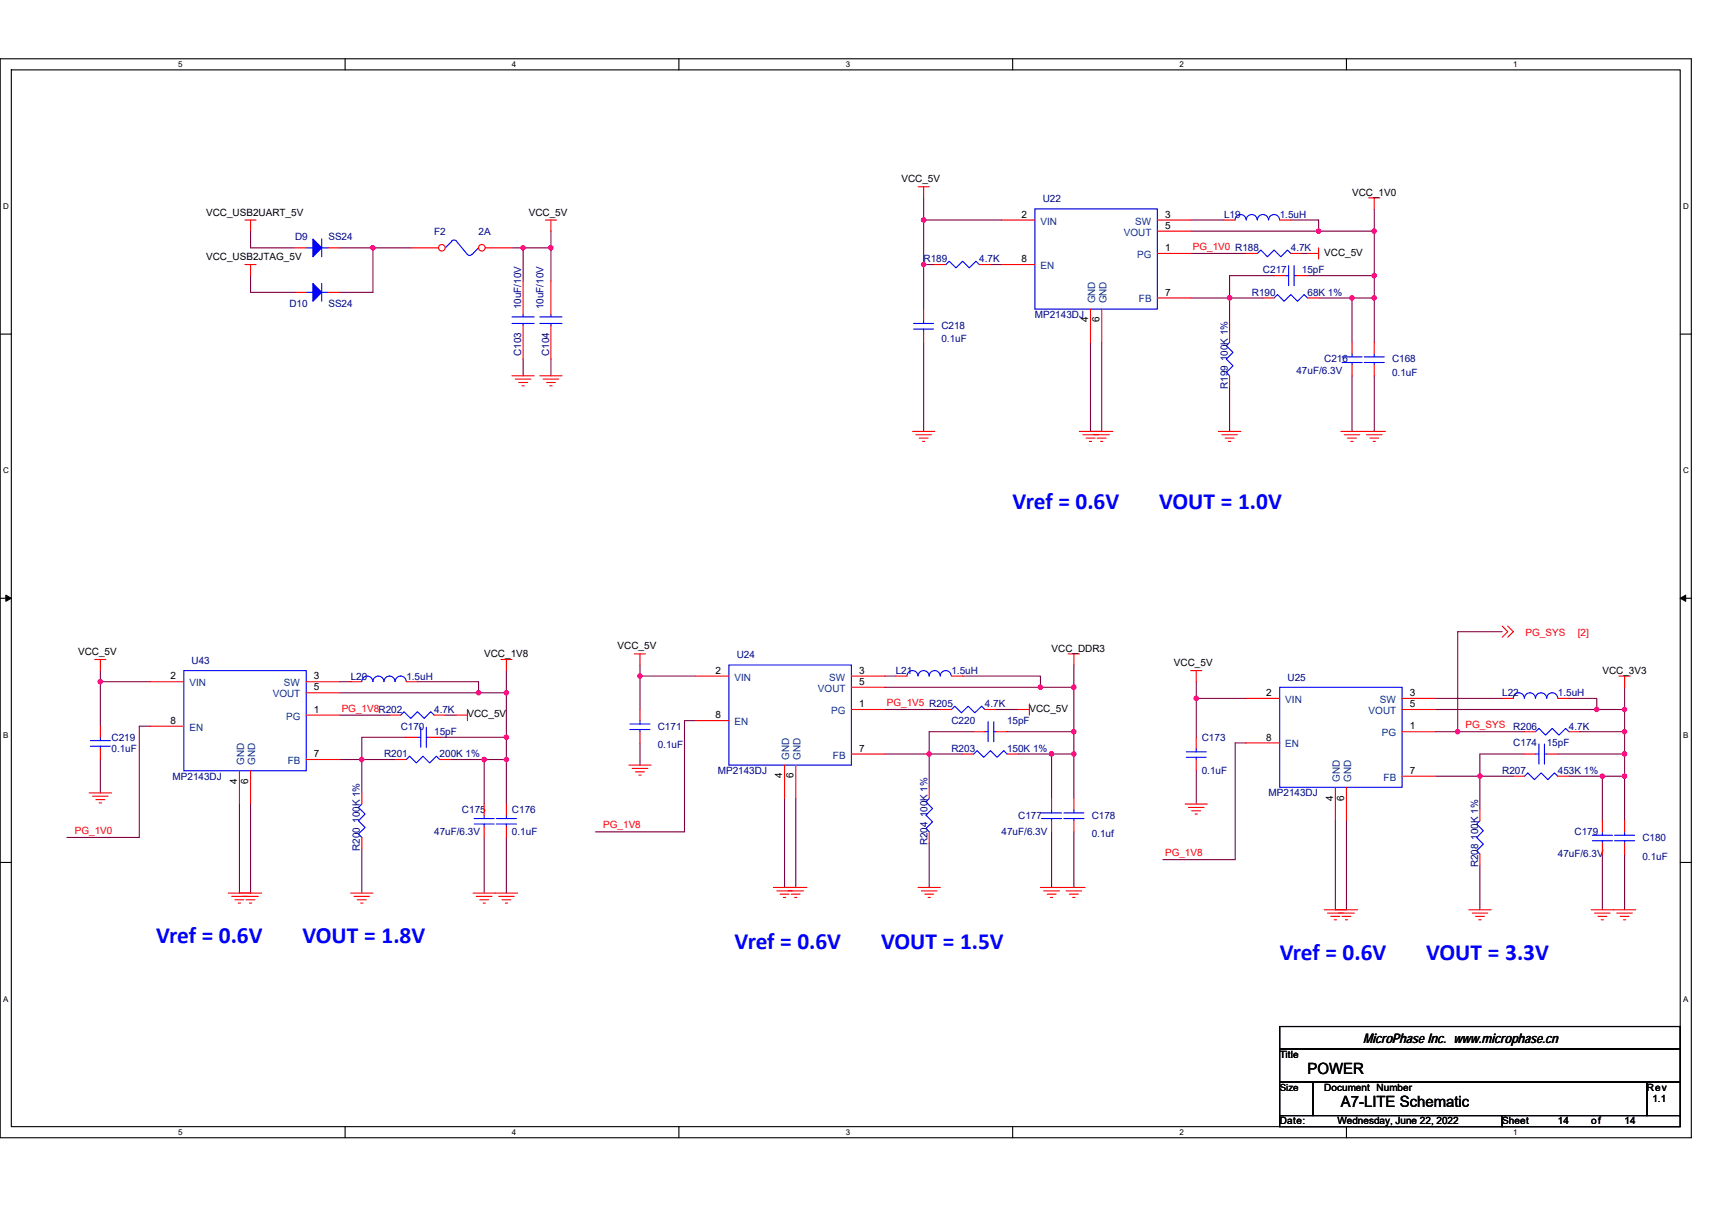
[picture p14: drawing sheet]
<svg xmlns="http://www.w3.org/2000/svg" width="297mm" height="210mm" viewBox="0 0 297 210" stroke-linecap="round" stroke-linejoin="round" font-family="sans-serif">
<defs><g id="words">
<g font-size="4" fill="#00f">
<text x="175.7" y="88.4">Vref = 0.6V</text>
<text x="201.1" y="88.4">VOUT = 1.0V</text>
<text x="27.1" y="163.7">Vref = 0.6V</text>
<text x="52.5" y="163.7">VOUT = 1.8V</text>
<text x="127.4" y="164.6">Vref = 0.6V</text>
<text x="152.9" y="164.6">VOUT = 1.5V</text>
<text x="222" y="166.6">Vref = 0.6V</text>
<text x="247.5" y="166.6">VOUT = 3.3V</text>
</g>
<g font-size="2.7">
<text x="226.9" y="186.3">POWER</text>
<text x="232.6" y="192.1">A7-LITE Schematic</text>
</g>
<text font-size="2.3" x="236.5" y="181.1">MicroPhase Inc. www.microphase.cn</text>
<g font-size="1.7">
<text x="156.4" y="31.6">VCC_5V</text>
<text x="234.6" y="34">VCC_1V0</text>
<text x="35.7" y="37.4">VCC_USB2UART_5V</text>
<text x="91.7" y="37.4">VCC_5V</text>
<text x="177.2" y="37.8">2</text>
<text x="202.2" y="39.7">5</text>
<text x="202.2" y="37.8">3</text>
<text x="35.7" y="45.1">VCC_USB2JTAG_5V</text>
<text x="177.2" y="45.5">8</text>
<text x="202.2" y="43.6">1</text>
<text x="229.8" y="44.4">VCC_5V</text>
<text x="202.2" y="51.3">7</text>
<text x="188.8" y="55.9" transform="rotate(-90 188.8 55.9)">4</text>
<text x="190.8" y="55.9" transform="rotate(-90 190.8 55.9)">6</text>
<text x="13.5" y="113.7">VCC_5V</text>
<text x="107.2" y="112.7">VCC_5V</text>
<text x="182.5" y="113.1">VCC_DDR3</text>
<text x="29.6" y="117.9">2</text>
<text x="54.5" y="119.8">5</text>
<text x="54.5" y="117.9">3</text>
<text x="84" y="114">VCC_1V8</text>
<text x="124.1" y="116.9">2</text>
<text x="149.1" y="118.9">5</text>
<text x="149.1" y="116.9">3</text>
<text x="203.7" y="115.6">VCC_5V</text>
<text x="278" y="116.9">VCC_3V3</text>
<text x="29.6" y="125.6">8</text>
<text x="54.5" y="123.7">1</text>
<text x="81.1" y="124.5">VCC_5V</text>
<text x="124.1" y="124.7">8</text>
<text x="149.1" y="122.7">1</text>
<text x="178.6" y="123.5">VCC_5V</text>
<text x="219.7" y="120.8">2</text>
<text x="244.6" y="122.7">5</text>
<text x="244.6" y="120.8">3</text>
<text x="54.5" y="131.4">7</text>
<text x="149.1" y="130.5">7</text>
<text x="219.7" y="128.5">8</text>
<text x="244.6" y="126.6">1</text>
<text x="41.1" y="136.1" transform="rotate(-90 41.1 136.1)">4</text>
<text x="43.1" y="136.1" transform="rotate(-90 43.1 136.1)">6</text>
<text x="135.7" y="135.1" transform="rotate(-90 135.7 135.1)">4</text>
<text x="137.7" y="135.1" transform="rotate(-90 137.7 135.1)">6</text>
<text x="244.6" y="134.3">7</text>
<text x="231.3" y="138.9" transform="rotate(-90 231.3 138.9)">4</text>
<text x="233.2" y="138.9" transform="rotate(-90 233.2 138.9)">6</text>
<text x="222" y="183.6">Title</text>
<text x="222" y="189.3">Size</text>
<text x="229.8" y="189.3">Document Number</text>
<text x="285.7" y="189.3">Rev</text>
<text x="286.7" y="191.3">1.1</text>
<text x="222" y="195.1">Date:</text>
<text x="232.1" y="195.1">Wednesday, June 22, 2022</text>
<text x="260.6" y="195.1">Sheet</text>
<text x="270.3" y="195.1">14</text>
<text x="276.1" y="195.1">of</text>
<text x="281.9" y="195.1">14</text>
</g>
<g font-size="1.7" fill="#000080">
<text x="180.9" y="35.1">U22</text>
<text x="51.2" y="41.7">D9</text>
<text x="57" y="41.7">SS24</text>
<text x="75.3" y="40.7">F2</text>
<text x="83" y="40.7">2A</text>
<text x="212.4" y="37.8">L19</text>
<text x="222" y="37.8">1.5uH</text>
<text x="160.2" y="45.5">R189</text>
<text x="169.9" y="45.5">4.7K</text>
<text x="219.1" y="47.5">C217</text>
<text x="224" y="43.6">4.7K</text>
<text x="225.9" y="47.5">15pF</text>
<text x="50.2" y="53.3">D10</text>
<text x="57" y="53.3">SS24</text>
<text x="90.4" y="53.6" transform="rotate(-90 90.4 53.6)">10uF/10V</text>
<text x="94.3" y="53.6" transform="rotate(-90 94.3 53.6)">10uF/10V</text>
<text x="217.2" y="51.3">R190</text>
<text x="226.9" y="51.3">68K 1%</text>
<text x="163.3" y="57.1">C218</text>
<text x="163.3" y="59.4">0.1uF</text>
<text x="179.6" y="55.2">MP2143DJ</text>
<text x="90.4" y="61.7" transform="rotate(-90 90.4 61.7)">C103</text>
<text x="95.3" y="61.7" transform="rotate(-90 95.3 61.7)">C104</text>
<text x="224.9" y="64.8">47uF/6.3V</text>
<text x="229.8" y="62.9">C216</text>
<text x="241.5" y="62.9">C168</text>
<text x="241.5" y="65.2">0.1uF</text>
<text x="213" y="67.5" transform="rotate(-90 213 67.5)">R199 100K 1%</text>
<text x="33.2" y="115.2">U43</text>
<text x="60.9" y="117.9">L20</text>
<text x="70.5" y="117.9">1.5uH</text>
<text x="127.8" y="114.3">U24</text>
<text x="155.4" y="116.9">L21</text>
<text x="165.1" y="116.9">1.5uH</text>
<text x="223.4" y="118.1">U25</text>
<text x="75.3" y="123.7">4.7K</text>
<text x="165.1" y="125.6">C220</text>
<text x="170.9" y="122.7">4.7K</text>
<text x="174.7" y="125.6">15pF</text>
<text x="260.6" y="120.8">L22</text>
<text x="270.3" y="120.8">1.5uH</text>
<text x="19.3" y="128.5">C219</text>
<text x="19.3" y="130.5">0.1uF</text>
<text x="66.6" y="131.4">R201</text>
<text x="69.5" y="126.6">C170</text>
<text x="75.3" y="127.6">15pF</text>
<text x="76.3" y="131.4">200K 1%</text>
<text x="114.1" y="126.6">C171</text>
<text x="114.1" y="129.9">0.1uF</text>
<text x="165.1" y="130.5">R203</text>
<text x="174.7" y="130.5">150K 1%</text>
<text x="208.5" y="128.5">C173</text>
<text x="262.6" y="126.6">R206</text>
<text x="262.6" y="129.5">C174</text>
<text x="268.4" y="129.5">15pF</text>
<text x="272.2" y="126.6">4.7K</text>
<text x="29.9" y="135.3">MP2143DJ</text>
<text x="124.5" y="134.3">MP2143DJ</text>
<text x="208.5" y="134.3">0.1uF</text>
<text x="260.6" y="134.3">R207</text>
<text x="270.3" y="134.3">453K 1%</text>
<text x="80.2" y="141.1">C175</text>
<text x="88.8" y="141.1">C176</text>
<text x="176.7" y="142">C177</text>
<text x="189.4" y="142">C178</text>
<text x="220.1" y="138.2">MP2143DJ</text>
<text x="62.5" y="147.6" transform="rotate(-90 62.5 147.6)">R200 100K 1%</text>
<text x="75.3" y="144.9">47uF/6.3V</text>
<text x="88.8" y="144.9">0.1uF</text>
<text x="160.9" y="146.7" transform="rotate(-90 160.9 146.7)">R204 100K 1%</text>
<text x="173.8" y="144.9">47uF/6.3V</text>
<text x="189.4" y="145.3">0.1uf</text>
<text x="270.3" y="148.8">47uF/6.3V</text>
<text x="273.2" y="144.9">C179</text>
<text x="285" y="145.9">C180</text>
<text x="285" y="149.2">0.1uF</text>
<text x="256.5" y="150.5" transform="rotate(-90 256.5 150.5)">R208 100K 1%</text>
</g>
<g font-size="1.7" fill="#004080">
<text x="180.5" y="39">VIN</text>
<text x="195" y="40.9">VOUT</text>
<text x="197" y="39">SW</text>
<text x="180.5" y="46.7">EN</text>
<text x="197.3" y="44.8">PG</text>
<text x="190" y="52.7" transform="rotate(-90 190 52.7)">GND</text>
<text x="192" y="52.7" transform="rotate(-90 192 52.7)">GND</text>
<text x="197.6" y="52.5">FB</text>
<text x="32.9" y="119.1">VIN</text>
<text x="49.3" y="119.1">SW</text>
<text x="127.4" y="118.1">VIN</text>
<text x="143.9" y="118.1">SW</text>
<text x="47.3" y="121">VOUT</text>
<text x="49.6" y="124.9">PG</text>
<text x="127.4" y="125.8">EN</text>
<text x="141.9" y="120.1">VOUT</text>
<text x="144.2" y="123.9">PG</text>
<text x="223" y="122">VIN</text>
<text x="237.5" y="123.9">VOUT</text>
<text x="239.4" y="122">SW</text>
<text x="32.9" y="126.8">EN</text>
<text x="136.9" y="131.8" transform="rotate(-90 136.9 131.8)">GND</text>
<text x="138.9" y="131.8" transform="rotate(-90 138.9 131.8)">GND</text>
<text x="144.5" y="131.6">FB</text>
<text x="223" y="129.7">EN</text>
<text x="239.8" y="127.8">PG</text>
<text x="42.4" y="132.8" transform="rotate(-90 42.4 132.8)">GND</text>
<text x="44.3" y="132.8" transform="rotate(-90 44.3 132.8)">GND</text>
<text x="49.9" y="132.6">FB</text>
<text x="232.5" y="135.7" transform="rotate(-90 232.5 135.7)">GND</text>
<text x="234.4" y="135.7" transform="rotate(-90 234.4 135.7)">GND</text>
<text x="240.1" y="135.5">FB</text>
</g>
<g font-size="1.7" fill="#f00">
<text x="207" y="43.4">PG_1V0 R188</text>
<text x="264.7" y="110.4">PG_SYS</text>
<text x="273.8" y="110.4">[2]</text>
<text x="59.3" y="123.5">PG_1V8R202</text>
<text x="153.9" y="122.5">PG_1V5 R205</text>
<text x="254.3" y="126.4">PG_SYS</text>
<text x="104.7" y="143.8">PG_1V8</text>
<text x="13" y="144.7">PG_1V0</text>
<text x="202.1" y="148.6">PG_1V8</text>
</g>
<g font-size="1.4">
<text x="30.9" y="11.7">5</text>
<text x="88.8" y="11.7">4</text>
<text x="146.7" y="11.7">3</text>
<text x="204.7" y="11.7">2</text>
<text x="262.6" y="11.7">1</text>
<text x=".5" y="36.3">D</text>
<text x="292" y="36.3">D</text>
<text x=".5" y="82.1">C</text>
<text x="292" y="82.1">C</text>
<text x=".5" y="128">B</text>
<text x="292" y="128">B</text>
<text x=".5" y="173.8">A</text>
<text x="292" y="173.8">A</text>
<text x="30.9" y="197">5</text>
<text x="88.8" y="197">4</text>
<text x="146.7" y="197">3</text>
<text x="204.7" y="197">2</text>
<text x="262.6" y="197">1</text>
</g>
</g></defs>
<path d="M0 10.2h293.5v187.2h-293.5zM2 12.1h289.5v183.4h-289.5z" fill="none" stroke="#000" stroke-width=".19"/>
<g fill="#fff">
<path d="M30.9 10.4h.8v1.6h-.8z"/>
<path d="M30.9 195.7h.8v1.6h-.8z"/>
</g>
<path d="M59.9 10.2v1.9M59.9 195.5v1.9" fill="none" stroke="#000" stroke-width=".19"/>
<g fill="#fff">
<path d="M88.8 10.4h.8v1.6h-.8z"/>
<path d="M88.8 195.7h.8v1.6h-.8z"/>
</g>
<path d="M117.8 10.2v1.9M117.8 195.5v1.9" fill="none" stroke="#000" stroke-width=".19"/>
<g fill="#fff">
<path d="M146.7 10.4h.8v1.6h-.8z"/>
<path d="M146.7 195.7h.8v1.6h-.8z"/>
</g>
<path d="M175.7 10.2v1.9M175.7 195.5v1.9" fill="none" stroke="#000" stroke-width=".19"/>
<g fill="#fff">
<path d="M204.7 10.4h.7v1.6h-.7z"/>
<path d="M204.7 195.7h.7v1.6h-.7z"/>
</g>
<path d="M233.6 10.2v1.9M233.6 195.5v1.9" fill="none" stroke="#000" stroke-width=".19"/>
<g fill="#fff">
<path d="M262.6 10.4h.7v1.6h-.7z"/>
<path d="M262.6 195.7h.7v1.6h-.7z"/>
<path d="M.5 35.1h1v1.5h-1z"/>
<path d="M292 35.1h1v1.5h-1z"/>
<path d="M.5 80.9h1v1.5h-1z"/>
<path d="M292 80.9h1v1.5h-1z"/>
</g>
<path d="M0 58h2M291.5 58h2" fill="none" stroke="#000" stroke-width=".19"/>
<g fill="#fff">
<path d="M.5 126.7h.9v1.6h-.9z"/>
<path d="M292 126.7h.9v1.6h-.9z"/>
</g>
<path d="M0 103.8h2M291.5 103.8h2" fill="none" stroke="#000" stroke-width=".19"/>
<path d="M1 103.3l1 .5-1 .6zM291.5 103.8l1-.5v1.1z" fill="#000" stroke="#000" stroke-width=".17"/>
<g fill="#fff">
<path d="M.5 172.6h.9v1.5h-.9z"/>
<path d="M292 172.6h.9v1.5h-.9z"/>
</g>
<path d="M0 149.7h2M291.5 149.7h2M222 178.1h69.5v3.9h-69.5zM222 182h69.5v5.8h-69.5zM222 187.8h5.8v5.8h-5.8zM222 193.6h38.6v1.9h-38.6zM227.8 187.8h57.9v5.8h-57.9zM260.6 193.6h30.9v1.9h-30.9zM285.7 187.8h5.8v5.8h-5.8z" fill="none" stroke="#000" stroke-width=".19"/>
<g fill="none" stroke="#800040" stroke-width=".19">
<path d="M160.2 34.3v3.9M160.2 38.2v7.7h2M160.2 38.2h13.6M206.6 38.2h5.8M224 38.2h4.8v1.9M238.4 36.3v3.8M43.5 40.1v2.9h7.7M43.5 47.8v2.9h7.7M58.9 43h5.8v7.7h-5.8M64.7 43h6.8M88.8 43h2M90.8 43h4.8"/>
<path d="M90.8 43v5.8M95.6 40.1v2.9M95.6 43v5.8M160.2 59.4v15.5M160.2 45.9v7.7M171.8 45.9h2M189.2 59.4v15.5M191.2 59.4v15.5M206.6 51.7h6.7M206.6 40.1h22.2M206.6 44h9.6M213.3 51.7v5.8"/>
<path d="M213.3 51.7h5.8M221.1 47.8h-7.8v3.9M225.9 44h1M226.9 47.8h11.5M228.8 40.1h9.6M228.8 51.7h5.8M234.6 51.7h3.8M234.6 51.7v7.7M238.4 47.8v3.9M238.4 40.1v7.7M238.4 51.7v7.7M90.8 62.3v2.9"/>
<path d="M95.6 62.3v2.9M213.3 67.1v7.8M234.6 65.2v9.7M238.4 65.2v9.7M17.4 118.3h8.7M17.4 116.4v1.9M17.4 118.3v7.7M58.9 118.3h2M72.4 118.3h10.6v1.9M87.9 116.4v3.8M111 115.4v7.7M111 117.3h9.7"/>
<path d="M153.5 117.3h1.9M153.5 119.3h27M167 117.3h13.5v2M180.5 119.3h5.8M186.3 115.4v3.9M186.3 119.3v7.7M207.6 118.3v2.9M260.6 109.6h-7.7v17.4M281.9 119.3v3.8M17.4 131.8v5.8M26.1 126h-1.9v19.3h-12.6M41.5 139.5v15.5"/>
<path d="M43.5 139.5v15.5M58.9 124.1h8.7M58.9 120.2h24.1M58.9 131.8h3.9M62.8 131.8v5.8M62.8 131.8h5.8M70.5 128h-7.7v3.8M76.3 128h11.6M77.3 124.1h1.9M78.2 131.8h5.8M83 120.2h4.9M84 131.8h3.9"/>
<path d="M84 131.8v7.7M87.9 120.2v7.8M87.9 131.8v7.7M87.9 128v3.8M111 128.9v3.9M120.7 125.1h-1.9v19.3h-15.5M136.1 138.6v15.4M138.1 138.6v15.4M153.5 123.1h9.6M153.5 130.9h7.7M161.2 130.9v5.7M161.2 130.9h5.8"/>
<path d="M168.9 127h-7.7v3.9M172.8 123.1h3.9M174.7 127h11.6M176.7 130.9h5.8M182.5 130.9h3.8M182.5 130.9v7.7M186.3 130.9v7.7M186.3 127v3.9M207.6 133.8v5.7M207.6 121.2h8.6M207.6 121.2v6.8M216.2 128.9h-1.9v20.3h-12.5"/>
<path d="M249.1 123.1h27.9M249.1 121.2h11.5M249.1 134.7h7.7M249.1 127h3.8M252.9 127h11.6M256.8 134.7v5.8M256.8 134.7h5.8M264.5 130.9h-7.7v3.8M270.3 130.9h11.6M272.2 134.7h5.8M272.2 121.2h4.8v1.9M274.1 127h7.8"/>
<path d="M277 123.1h4.9M278 134.7v7.7M278 134.7h3.9M281.9 134.7v7.7M281.9 127v3.9M281.9 123.1v3.9M281.9 130.9v3.8M62.8 147.3v7.7M84 145.3v9.7M87.9 145.3v9.7M161.2 146.3v7.7M182.5 144.4v9.6"/>
<path d="M186.3 144.4v9.6M231.7 142.4v15.5M233.6 142.4v15.5M256.8 150.2v7.7M278 148.2v9.7M281.9 148.2v9.7"/>
</g>
<g fill="#f0f" stroke="#f0f" stroke-width=".19">
<circle cx="64.7" cy="43" r=".38"/>
<circle cx="95.6" cy="43" r=".38"/>
<circle cx="90.7" cy="43" r=".38"/>
<circle cx="160.3" cy="38.2" r=".38"/>
<circle cx="238.4" cy="40.1" r=".38"/>
<circle cx="213.3" cy="51.7" r=".38"/>
<circle cx="238.4" cy="51.7" r=".38"/>
<circle cx="234.6" cy="51.7" r=".38"/>
<circle cx="160.3" cy="45.9" r=".38"/>
<circle cx="238.4" cy="47.8" r=".38"/>
<circle cx="228.8" cy="40.1" r=".38"/>
<circle cx="17.4" cy="118.3" r=".38"/>
<circle cx="87.9" cy="120.2" r=".38"/>
<circle cx="84" cy="131.8" r=".38"/>
<circle cx="62.8" cy="131.8" r=".38"/>
<circle cx="87.9" cy="131.8" r=".38"/>
<circle cx="87.9" cy="127.9" r=".38"/>
<circle cx="83" cy="120.2" r=".38"/>
<circle cx="111" cy="117.3" r=".38"/>
<circle cx="186.3" cy="119.3" r=".38"/>
<circle cx="180.5" cy="119.3" r=".38"/>
<circle cx="186.3" cy="130.8" r=".38"/>
<circle cx="182.4" cy="130.8" r=".38"/>
<circle cx="186.3" cy="127" r=".38"/>
<circle cx="161.2" cy="130.8" r=".38"/>
<circle cx="281.9" cy="130.8" r=".38"/>
<circle cx="281.9" cy="127" r=".38"/>
<circle cx="252.9" cy="127" r=".38"/>
<circle cx="207.5" cy="121.2" r=".38"/>
<circle cx="256.8" cy="134.7" r=".38"/>
<circle cx="281.9" cy="123.1" r=".38"/>
<circle cx="278" cy="134.7" r=".38"/>
<circle cx="281.9" cy="134.7" r=".38"/>
<circle cx="277" cy="123.1" r=".38"/>
</g>
<g fill="none" stroke="#f00" stroke-width=".19">
<path d="M42.5 38.2h1.9M43.5 38.2v1.9M94.6 38.2h2M95.6 38.2v1.9M159.3 32.4h1.9M160.2 32.4v1.9M237.5 34.3h1.9M238.4 34.3v2M42.5 45.9h1.9M43.5 45.9v1.9M51.2 50.7h1.9M57 50.7h1.9"/>
<path d="M160.2 57.5v1.9M160.2 53.6v2M162.2 45.9h1.9M169.9 45.9h1.9M226.9 44h1.9M228.8 43v1.9M234.6 59.4v2M88.8 65.2h3.9M89.4 65.8h2.7M90 66.4h1.5M90.6 67h.3M93.7 65.2h3.8"/>
<path d="M94.2 65.8h2.7M94.8 66.4h1.6M95.4 67h.4M158.3 74.9h3.9M158.9 75.4h2.7M159.5 76h1.5M160.1 76.6h.4M187.3 74.9h3.9M187.9 75.4h2.7M188.4 76h1.6M189 76.6h.4M189.2 74.9h3.9"/>
<path d="M189.8 75.4h2.7M190.4 76h1.5M190.9 76.6h.4M211.4 74.9h3.9M212 75.4h2.7M212.6 76h1.5M213.1 76.6h.4M232.6 74.9h7.8M233.2 75.4h2.7M233.8 76h1.5M234.4 76.6h.4M234.6 63.3v1.9"/>
<path d="M237.1 75.4h2.7M237.7 76h1.5M238.2 76.6h.4M16.4 114.4h2M17.4 114.4v2M86.9 114.4h1.9M87.9 114.4v2M110.1 113.5h1.9M111 113.5v1.9M155.4 117.3h2M165.1 117.3h1.9M185.4 113.5h1.9"/>
<path d="M186.3 113.5v1.9M206.6 116.4h1.9M207.6 116.4v1.9M260.6 108.6l1 1-1 1M261.6 108.6l1 1-1 1M280.9 117.3h1.9M281.9 117.3v2M15.5 137.6h3.8M16.1 138.2h2.7M16.6 138.8h1.6M17.2 139.3h.4M70.5 128h1.9"/>
<path d="M74.4 128h1.9M79.2 124.1h1.9M81.1 123.1v2M84 139.5v2M87.9 139.5v2M109.1 132.8h3.9M109.7 133.3h2.7M110.3 133.9h1.5M110.8 134.5h.4M111 127v1.9M111 123.1v2M176.7 123.1h1.9"/>
<path d="M178.6 122.2v1.9M186.3 138.6v1.9M205.6 139.5h3.9M207.6 131.8v2M207.6 128v1.9M264.5 127h1.9M272.2 127h1.9M39.6 155h3.9M40.2 155.6h2.7M40.8 156.1h1.5M41.3 156.7h.4M41.5 155h3.9"/>
<path d="M42.1 155.6h2.7M42.7 156.1h1.5M43.3 156.7h.4M60.9 155h3.8M61.4 155.6h2.7M62 156.1h1.5M62.6 156.7h.4M82.1 155h7.7M82.7 155.6h2.7M83.2 156.1h1.6M83.8 156.7h.4M84 143.4v1.9"/>
<path d="M86.5 155.6h2.7M87.1 156.1h1.5M87.7 156.7h.4M87.9 143.4v1.9M134.2 154h3.9M134.8 154.6h2.7M135.4 155.2h1.5M135.9 155.7h.4M136.1 154h3.9M136.7 154.6h2.7M137.3 155.2h1.5M137.9 155.7h.4"/>
<path d="M159.3 154h3.8M159.9 154.6h2.7M160.5 155.2h1.5M161 155.7h.4M180.5 154h7.8M181.1 154.6h2.7M181.7 155.2h1.5M182.3 155.7h.3M185 154.6h2.7M185.5 155.2h1.6M186.1 155.7h.4M186.3 142.4v2"/>
<path d="M206.2 140.1h2.7M206.8 140.7h1.5M207.4 141.3h.3M229.8 157.9h3.8M230.3 158.5h2.7M230.9 159h1.5M231.5 159.6h.4M231.7 157.9h3.8M232.3 158.5h2.7M232.9 159h1.5M233.4 159.6h.4M254.8 157.9h3.9"/>
<path d="M255.4 158.5h2.7M256 159h1.6M256.6 159.6h.4M276.1 157.9h7.7M276.7 158.5h2.7M277.2 159h1.6M277.8 159.6h.4M278 146.3v1.9M278 142.4v2M280.5 158.5h2.7M281.1 159h1.5M281.7 159.6h.4"/>
<path d="M281.9 146.3v1.9M281.9 142.4v2"/>
</g>
<g fill="none" stroke="#00f" stroke-width=".19">
<path d="M53.1 50.7h1.2M55.8 50.7h1.2M55.8 49.2v3.1M78.4 41.8l-1.1 1.2M79.2 41.8l1.9 2.4M79.2 41.8l-.4-.1-.4 .1M81.8 44.1l-.3 .2-.4-.2M83 43l-1.1 1.2M158.5 56.1h3.5M158.5 57.1h3.5M160.2 57.1v.4M160.2 55.6v.5"/>
<path d="M164.1 45.9l.6-.6 1.2 1.2 1.1-1.2 1.2 1.2 1.1-1.2 .6 .6M232.9 61.9h3.4M232.9 62.9h3.4M234.6 62.9v.4M234.6 61.4v.5M157.4 117.3a.95 .95 0 0 1 .9-.9 .95 .95 0 0 1 1 .9 .96 .96 0 0 1 .9-.9 .96 .96 0 0 1 1 .9M161.2 117.3a.95 .95 0 0 1 1-.9 .95 .95 0 0 1 .9 .9 .96 .96 0 0 1 1-.9 .96 .96 0 0 1 1 .9M72.4 128h.6M73 126.2v3.5M74 126.2v3.5M74 128h.4M109.3 125.6h3.5"/>
<path d="M109.3 126.6h3.5M111 126.6v.4M111 125.1v.5M205.8 130.5h3.5M205.8 131.4h3.5M207.6 131.4v.4M207.6 129.9v.6M266.4 127l.6-.6 1.2 1.2 1.1-1.2 1.2 1.2 1.1-1.2 .6 .6M82.3 142h3.4M82.3 143h3.4M84 143v.4M84 141.5v.5"/>
<path d="M86.1 142h3.5M86.1 143h3.5M87.9 143v.4M87.9 141.5v.5M184.6 141.1h3.5M184.6 142h3.5M186.3 142v.4M186.3 140.5v.6M276.3 144.9h3.5M276.3 145.9h3.5M278 145.9v.4M278 144.4v.5"/>
<path d="M280.1 144.9h3.5M280.1 145.9h3.5M281.9 145.9v.4M281.9 144.4v.5"/>
</g>
<path d="M54.3 49.2l1.5 1.5-1.5 1.6z" fill-rule="evenodd" fill="#00f" stroke="#00f" stroke-width=".19"/>
<circle cx="76.7" cy="43" r=".57" fill="#fff" stroke="#f00" stroke-width=".19"/>
<path d="M71.5 43h4.6" fill="none" stroke="#f00" stroke-width=".19"/>
<circle cx="83.6" cy="43" r=".57" fill="#fff" stroke="#f00" stroke-width=".19"/>
<g fill="none" stroke="#f00" stroke-width=".19">
<path d="M173.8 38.2h5.8M200.8 38.2h5.8M212.4 38.2h1.9M222 38.2h2M51.2 43h1.9M57 43h1.9M84.2 43h4.6M90.8 56.5v5.8M90.8 48.8v5.8M95.6 56.5v5.8M95.6 48.8v5.8M173.8 45.9h5.8"/>
<path d="M189.2 53.6v5.8M191.2 53.6v5.8M200.8 44h5.8M200.8 40.1h5.8M200.8 51.7h5.8M213.3 57.5v1.9M216.2 44h2M219.1 51.7h2M221.1 47.8h1.9M224 44h1.9M224.9 47.8h2M226.9 51.7h1.9"/>
<path d="M238.4 59.4v2M213.3 65.2v1.9M238.4 63.3v1.9M26.1 118.3h5.8M53.1 118.3h5.8M60.9 118.3h1.9M70.5 118.3h1.9M120.7 117.3h5.8M147.7 117.3h5.8M147.7 119.3h5.8M17.4 129.9v1.9M17.4 126v2"/>
<path d="M26.1 126h5.8M41.5 133.8v5.7M43.5 133.8v5.7M53.1 124.1h5.8M53.1 120.2h5.8M53.1 131.8h5.8M62.8 137.6v1.9M67.6 124.1h1.9M68.6 131.8h1.9M75.3 124.1h2M76.3 131.8h1.9M120.7 125.1h5.8"/>
<path d="M136.1 132.8v5.8M138.1 132.8v5.8M147.7 123.1h5.8M147.7 130.9h5.8M161.2 136.6v2M163.1 123.1h2M167 130.9h1.9M168.9 127h2M170.9 123.1h1.9M172.8 127h1.9M174.7 130.9h2M182.5 138.6v1.9"/>
<path d="M216.2 121.2h5.8M216.2 128.9h5.8M231.7 136.6v5.8M233.6 136.6v5.8M243.3 127h5.8M243.3 121.2h5.8M243.3 123.1h5.8M243.3 134.7h5.8M260.6 121.2h2M262.6 134.7h1.9M264.5 130.9h1.9M268.4 130.9h1.9"/>
<path d="M270.3 134.7h1.9M270.3 121.2h1.9M62.8 145.3v2M161.2 144.4v1.9M182.5 142.4v2M256.8 148.2v2M256.8 140.5v1.9"/>
</g>
<g fill="none" stroke="#00f" stroke-width=".19">
<path d="M179.6 36.3h21.2v17.3h-21.2zM218.1 38.2a.96 .96 0 0 0-.9-1 .96 .96 0 0 0-1 1 .95 .95 0 0 0-.9-1 .95 .95 0 0 0-1 1M222 38.2a.96 .96 0 0 0-.9-1 .96 .96 0 0 0-1 1 .96 .96 0 0 0-1-1 .96 .96 0 0 0-.9 1M53.1 43h1.2M55.8 43h1.2M55.8 41.5v3.1M88.8 56.1h3.9M88.8 55h3.9M90.8 56.1v.4M90.8 54.6v.4M93.7 56.1h3.8M93.7 55h3.8"/>
<path d="M95.6 56.1v.4M95.6 54.6v.4M213.3 59.4l-.5 .6 1.1 1.2-1.1 1.1 1.1 1.2-1.1 1.1 .5 .6M218.2 44l.6-.6 1.1 1.2 1.2-1.2 1.1 1.2 1.2-1.2 .6 .6M221.1 51.7l.6-.6 1.1 1.2 1.2-1.2 1.1 1.2 1.2-1.2 .6 .6M223 47.8h.6M223.6 46.1v3.5M224.5 46.1v3.5M224.5 47.8h.4M236.7 61.9h3.5M236.7 62.9h3.5M238.4 62.9v.4"/>
<path d="M238.4 61.4v.5M31.9 116.4h21.2v17.4h-21.2zM62.8 118.3a.95 .95 0 0 1 .9-1 .95 .95 0 0 1 1 1M64.7 118.3a.95 .95 0 0 1 1-1 .95 .95 0 0 1 .9 1 .96 .96 0 0 1 1-1 .96 .96 0 0 1 .9 1 .97 .97 0 0 1 1-1 .97 .97 0 0 1 1 1M126.5 115.4h21.2v17.4h-21.2zM222 119.3h21.3v17.3h-21.3zM15.7 128.5h3.5M15.7 129.5h3.5M17.4 129.5v.4M17.4 128v.5M62.8 139.5l-.6 .6 1.1 1.2-1.1 1.1 1.1 1.2-1.1 1.1 .6 .6M69.5 124.1l.6-.6 1.2 1.2 1.1-1.2 1.2 1.2 1.1-1.2 .6 .6"/>
<path d="M70.5 131.8l.6-.6 1.1 1.2 1.2-1.2 1.1 1.2 1.2-1.2 .6 .6M161.2 138.6l-.5 .5 1.1 1.2-1.1 1.2 1.1 1.1-1.1 1.2 .5 .6M165.1 123.1l.6-.5 1.1 1.1 1.2-1.1 1.1 1.1 1.2-1.1 .6 .5M168.9 130.9l.6-.6 1.2 1.1 1.1-1.1 1.2 1.1 1.2-1.1 .5 .6M170.9 127h.5M171.4 125.2v3.5M172.4 127h.4M172.4 125.2v3.5M262.6 121.2a.95 .95 0 0 1 .9-1 .95 .95 0 0 1 1 1M264.5 134.7l.6-.6 1.1 1.2 1.2-1.2 1.2 1.2 1.1-1.2 .6 .6M264.5 121.2a.95 .95 0 0 1 .9-1 .95 .95 0 0 1 1 1 .97 .97 0 0 1 1-1 .97 .97 0 0 1 .9 1 .96 .96 0 0 1 1-1 .96 .96 0 0 1 1 1M266.4 130.9h.6"/>
<path d="M267 129.1v3.5M268 129.1v3.5M268 130.9h.4M180.7 141.1h3.5M180.7 142h3.5M182.5 142v.4M182.5 140.5v.6M256.8 142.4l-.6 .6 1.2 1.2-1.2 1.1 1.2 1.2-1.2 1.1 .6 .6"/>
</g>
<path d="M54.3 41.5l1.5 1.5-1.5 1.6z" fill-rule="evenodd" fill="#00f" stroke="#00f" stroke-width=".19"/>
<g fill="#f0f" stroke="#f0f" stroke-width=".19">
<circle cx="64.7" cy="43" r=".38"/>
<circle cx="95.6" cy="43" r=".38"/>
<circle cx="90.7" cy="43" r=".38"/>
<circle cx="160.3" cy="38.2" r=".38"/>
<circle cx="238.4" cy="40.1" r=".38"/>
<circle cx="213.3" cy="51.7" r=".38"/>
<circle cx="238.4" cy="51.7" r=".38"/>
<circle cx="234.6" cy="51.7" r=".38"/>
<circle cx="160.3" cy="45.9" r=".38"/>
<circle cx="238.4" cy="47.8" r=".38"/>
<circle cx="228.8" cy="40.1" r=".38"/>
<circle cx="17.4" cy="118.3" r=".38"/>
<circle cx="87.9" cy="120.2" r=".38"/>
<circle cx="84" cy="131.8" r=".38"/>
<circle cx="62.8" cy="131.8" r=".38"/>
<circle cx="87.9" cy="131.8" r=".38"/>
<circle cx="87.9" cy="127.9" r=".38"/>
<circle cx="83" cy="120.2" r=".38"/>
<circle cx="111" cy="117.3" r=".38"/>
<circle cx="186.3" cy="119.3" r=".38"/>
<circle cx="180.5" cy="119.3" r=".38"/>
<circle cx="186.3" cy="130.8" r=".38"/>
<circle cx="182.4" cy="130.8" r=".38"/>
<circle cx="186.3" cy="127" r=".38"/>
<circle cx="161.2" cy="130.8" r=".38"/>
<circle cx="281.9" cy="130.8" r=".38"/>
<circle cx="281.9" cy="127" r=".38"/>
<circle cx="252.9" cy="127" r=".38"/>
<circle cx="207.5" cy="121.2" r=".38"/>
<circle cx="256.8" cy="134.7" r=".38"/>
<circle cx="281.9" cy="123.1" r=".38"/>
<circle cx="278" cy="134.7" r=".38"/>
<circle cx="281.9" cy="134.7" r=".38"/>
<circle cx="277" cy="123.1" r=".38"/>
</g>
<use href="#words"/>
</svg>
